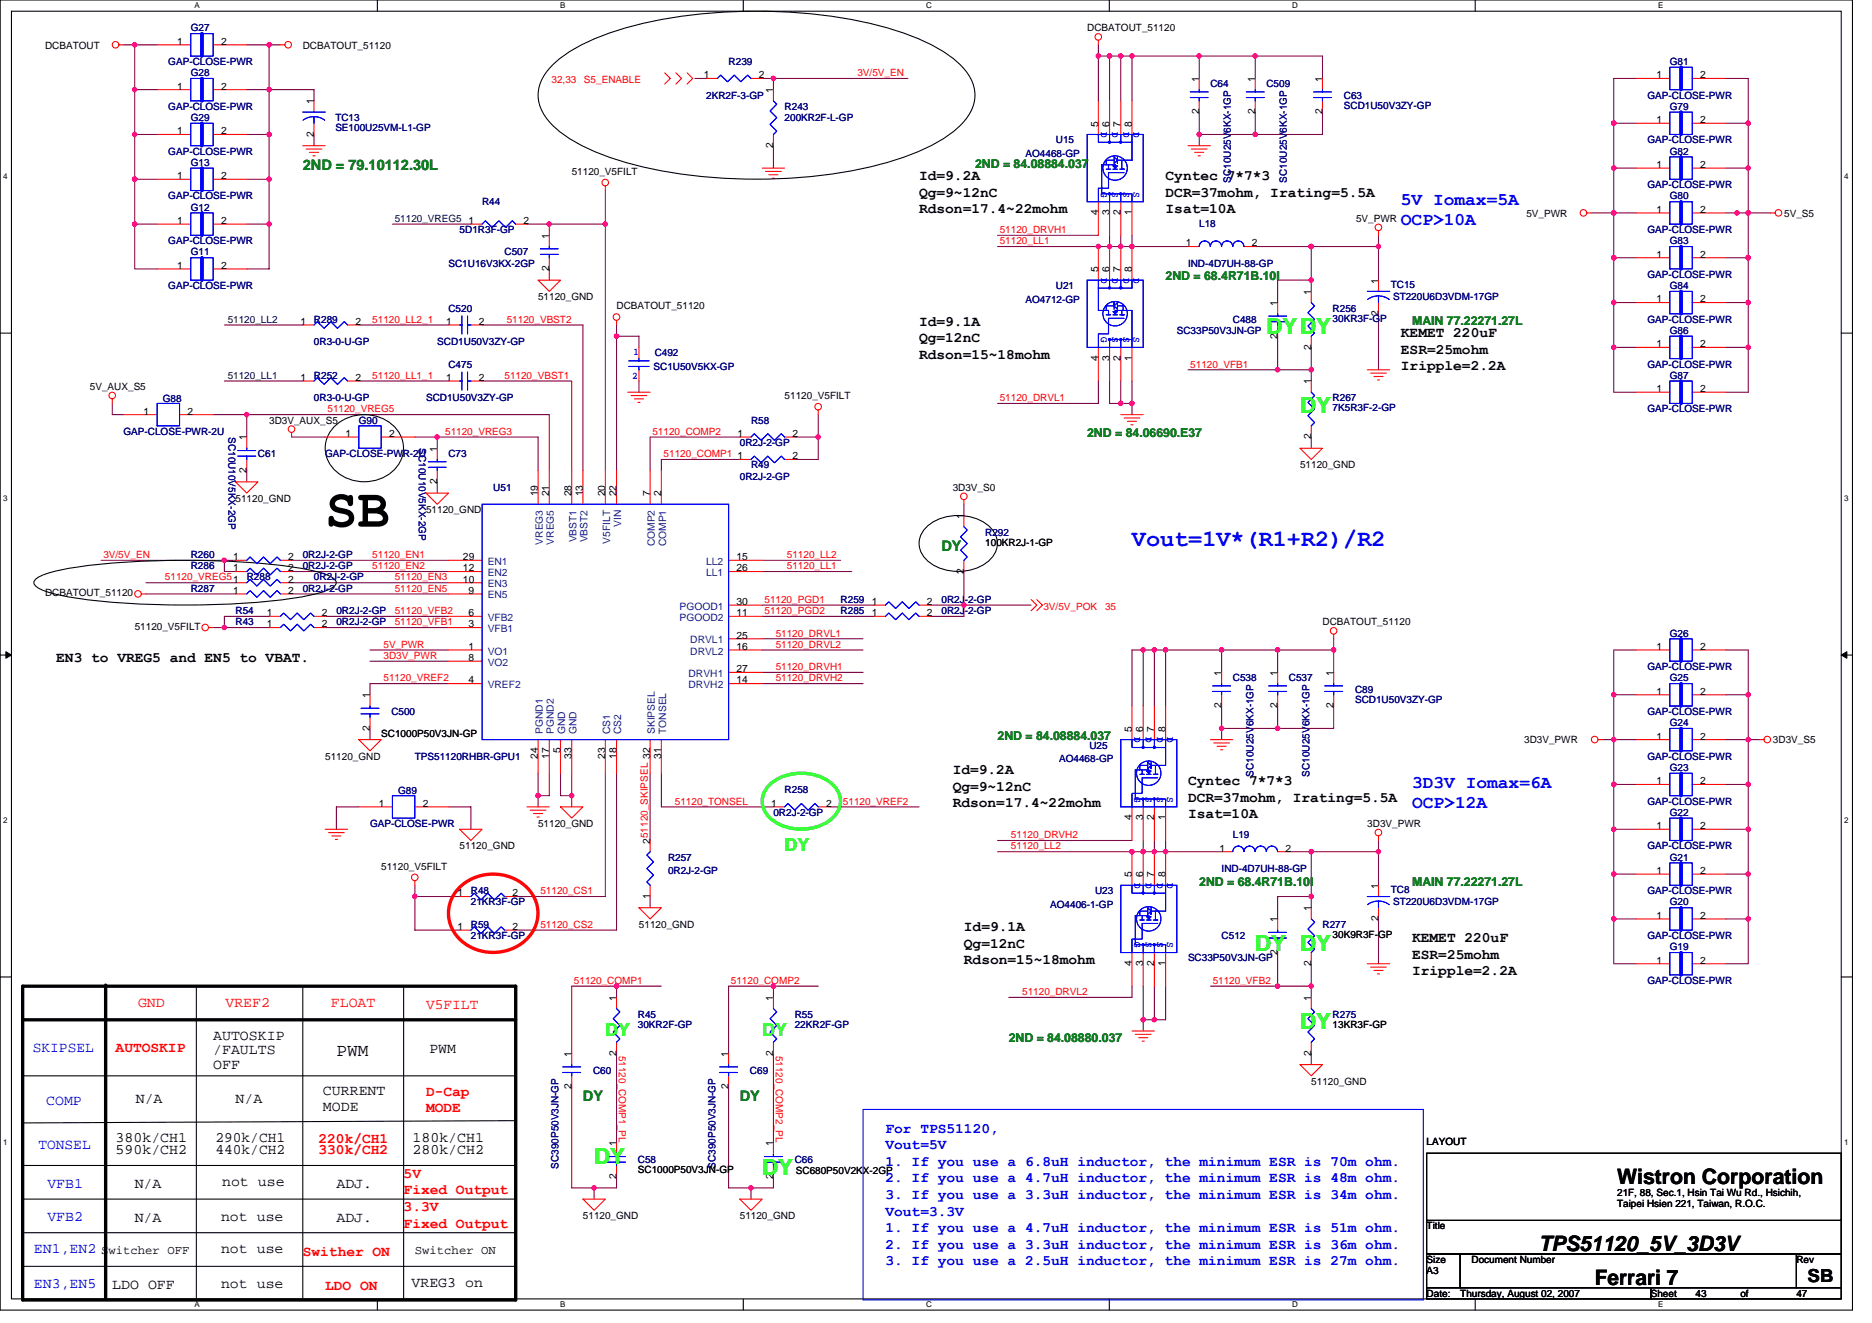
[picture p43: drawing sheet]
<svg xmlns="http://www.w3.org/2000/svg" width="297mm" height="210mm" viewBox="0 0 297 210" stroke-linecap="round" stroke-linejoin="round" font-family="sans-serif">
<defs><g id="words">
<text font-size="8.5" x="51.6" y="83.6">SB</text>
<text font-size="3.7" fill="#00f" x="179.6" y="86.7">Vout=1V*(R1+R2)/R2</text>
<g font-size="3.5" fill="#0f0">
<text x="201" y="53">DYDY</text>
<text x="206.3" y="65.5">DY</text>
<text x="199.2" y="150.8">DY DY</text>
<text x="206.3" y="163.3">DY</text>
<text x="94.3" y="184.6">DY</text>
<text x="120.9" y="186.4">DY</text>
</g>
<g font-size="3.4">
<text x="256.6" y="187.9">Wistron Corporation</text>
<text x="244.2" y="198.5">TPS51120_5V_3D3V</text>
<text x="253" y="203.9">Ferrari 7</text>
</g>
<g font-size="2.8" fill="#00f">
<text x="222.3" y="32.6">5V Iomax=5A</text>
<text x="222.3" y="35.8">OCP&gt;10A</text>
<text x="224.1" y="125">3D3V Iomax=6A</text>
<text x="224.1" y="128.2">OCP&gt;12A</text>
</g>
<g font-size="2.8" fill="#0f0">
<text x="124.5" y="134.9">DY</text>
<text x="96.1" y="164.4">DY</text>
<text x="120.9" y="164.4">DY</text>
</g>
<g font-size="2.8">
<text x="53.4" y="167.6">PWM</text>
<text x="286.8" y="203.4">SB</text>
</g>
<g font-size="2.3" fill="#008000">
<text x="48" y="27">2ND = 79.10112.30L</text>
<text x="149.4" y="87.5">DY</text>
<text x="92.5" y="174.6">DY</text>
<text x="117.4" y="174.6">DY</text>
</g>
<g font-size="2.3">
<text x="145.8" y="28.6">Id=9.2A</text>
<text x="185" y="28.6">Cyntec 7*7*3</text>
<text x="145.8" y="31.2">Qg=9~12nC</text>
<text x="145.8" y="33.8">Rdson=17.4~22mohm</text>
<text x="185" y="31.2">DCR=37mohm, Irating=5.5A</text>
<text x="185" y="33.8">Isat=10A</text>
<text x="145.8" y="51.7">Id=9.1A</text>
<text x="222.3" y="53.5">KEMET 220uF</text>
<text x="145.8" y="54.3">Qg=12nC</text>
<text x="145.8" y="57">Rdson=15~18mohm</text>
<text x="222.3" y="56.1">ESR=25mohm</text>
<text x="222.3" y="58.7">Iripple=2.2A</text>
<text x="8.9" y="105.1">EN3 to VREG5 and EN5 to VBAT.</text>
<text x="151.2" y="122.8">Id=9.2A</text>
<text x="151.2" y="125.5">Qg=9~12nC</text>
<text x="188.5" y="124.6">Cyntec 7*7*3</text>
<text x="151.2" y="128.1">Rdson=17.4~22mohm</text>
<text x="188.5" y="127.2">DCR=37mohm, Irating=5.5A</text>
<text x="188.5" y="129.9">Isat=10A</text>
<text x="152.9" y="147.7">Id=9.1A</text>
<text x="224.1" y="149.5">KEMET 220uF</text>
<text x="152.9" y="150.3">Qg=12nC</text>
<text x="152.9" y="153">Rdson=15~18mohm</text>
<text x="224.1" y="152.1">ESR=25mohm</text>
<text x="224.1" y="154.7">Iripple=2.2A</text>
<text x="33.8" y="167.2">/FAULTS</text>
<text x="33.8" y="165.1">AUTOSKIP</text>
<text x="68.1" y="167">PWM</text>
<text x="33.8" y="169.7">OFF</text>
<text x="51.2" y="173.8">CURRENT</text>
<text x="21.5" y="175">N/A</text>
<text x="37.4" y="175">N/A</text>
<text x="51.2" y="176.3">MODE</text>
<text x="18.3" y="181.3">380k/CH1</text>
<text x="18.3" y="183">590k/CH2</text>
<text x="34.2" y="183">440k/CH2</text>
<text x="34.2" y="181.3">290k/CH1</text>
<text x="65.5" y="183">280k/CH2</text>
<text x="65.5" y="181.3">180k/CH1</text>
<text x="21.4" y="188.5">N/A</text>
<text x="35.2" y="188.2">not use</text>
<text x="53.4" y="188.5">ADJ.</text>
<text x="21.4" y="193.9">N/A</text>
<text x="35.1" y="193.7">not use</text>
<text x="53.4" y="193.9">ADJ.</text>
<text x="35.1" y="198.8">not use</text>
<text x="17.8" y="204.5">LDO OFF</text>
<text x="35.1" y="204.4">not use</text>
<text x="65.3" y="204.2">VREG3 on</text>
</g>
<g font-size="2.3" fill="#f00">
<text x="21.9" y="159.7">GND</text>
<text x="35.8" y="159.7">VREF2</text>
<text x="52.5" y="159.7">FLOAT</text>
<text x="67.6" y="160.1">V5FILT</text>
<text x="18.3" y="166.9">AUTOSKIP</text>
<text x="67.6" y="173.9">D-Cap</text>
<text x="67.6" y="176.5">MODE</text>
<text x="50.5" y="183.1">330k/CH2</text>
<text x="50.5" y="181.3">220k/CH1</text>
<text x="64" y="186.8">5V</text>
<text x="64" y="189.5">Fixed Output</text>
<text x="64" y="192.2">3.3V</text>
<text x="64" y="194.8">Fixed Output</text>
<text x="48" y="199.3">Swither ON</text>
<text x="51.6" y="204.6">LDO ON</text>
</g>
<g font-size="2.3" fill="#00f">
<text x="5.2" y="166.8">SKIPSEL</text>
<text x="7.3" y="175.4">COMP</text>
<text x="140.5" y="179.7">For TPS51120,</text>
<text x="6.1" y="182.3">TONSEL</text>
<text x="140.5" y="182.4">Vout=5V</text>
<text x="140.5" y="185">1. If you use a 6.8uH inductor, the minimum ESR is 70m ohm.</text>
<text x="7.5" y="188.5">VFB1</text>
<text x="140.5" y="187.6">2. If you use a 4.7uH inductor, the minimum ESR is 48m ohm.</text>
<text x="140.5" y="190.2">3. If you use a 3.3uH inductor, the minimum ESR is 34m ohm.</text>
<text x="7.5" y="193.7">VFB2</text>
<text x="140.5" y="192.8">Vout=3.3V</text>
<text x="140.5" y="195.5">1. If you use a 4.7uH inductor, the minimum ESR is 51m ohm.</text>
<text x="5.4" y="198.8">EN1,EN2</text>
<text x="140.5" y="198.1">2. If you use a 3.3uH inductor, the minimum ESR is 36m ohm.</text>
<text x="140.5" y="200.7">3. If you use a 2.5uH inductor, the minimum ESR is 27m ohm.</text>
<text x="5.4" y="204.4">EN3,EN5</text>
</g>
<g font-size="1.9" fill="#008000">
<text x="154.7" y="26.7">2ND = 84.08884.037</text>
<text x="185" y="44.5">2ND = 68.4R71B.10I</text>
<text x="224.1" y="51.6">MAIN 77.22271.27L</text>
<text x="172.5" y="69.4">2ND = 84.06690.E37</text>
<text x="158.3" y="117.4">2ND = 84.08884.037</text>
<text x="190.3" y="140.5">2ND = 68.4R71B.10I</text>
<text x="224.1" y="140.5">MAIN 77.22271.27L</text>
<text x="160.1" y="165.4">2ND = 84.08880.037</text>
</g>
<g font-size="1.9">
<text x="16" y="198.9">Switcher OFF</text>
<text x="65.8" y="198.9">Switcher ON</text>
</g>
<g font-size="1.6" fill="#000080">
<text x="30.3" y="5">G27</text>
<text x="26.7" y="10.3">GAP-CLOSE-PWR</text>
<text x="115.6" y="10.3">R239</text>
<text x="265" y="10.3">G81</text>
<text x="26.7" y="17.4">GAP-CLOSE-PWR</text>
<text x="30.3" y="12.1">G28</text>
<text x="112.1" y="15.6">2KR2F-3-GP</text>
<text x="124.5" y="17.4">R243</text>
<text x="192.1" y="13.9">C64</text>
<text x="201" y="13.9">C509</text>
<text x="213.2" y="15.6">C63</text>
<text x="213.2" y="17.3">SCD1U50V3ZY-GP</text>
<text x="261.4" y="15.6">GAP-CLOSE-PWR</text>
<text x="265" y="17.4">G79</text>
<text x="30.3" y="19.2">G29</text>
<text x="53.2" y="19.2">TC13</text>
<text x="53.2" y="20.8">SE100U25VM-L1-GP</text>
<text x="124.5" y="19.2">200KR2F-L-GP</text>
<text x="167.5" y="22.8">U15</text>
<text x="261.4" y="22.8">GAP-CLOSE-PWR</text>
<text x="26.7" y="24.5">GAP-CLOSE-PWR</text>
<text x="30.3" y="26.3">G13</text>
<text x="162.7" y="24.9">AO4468-GP</text>
<text x="195.3" y="29" transform="rotate(-90 195.3 29)">SC10U25V6KX-1GP</text>
<text x="204.2" y="29" transform="rotate(-90 204.2 29)">SC10U25V6KX-1GP</text>
<text x="261.4" y="29.9">GAP-CLOSE-PWR</text>
<text x="265" y="24.5">G82</text>
<text x="26.7" y="31.6">GAP-CLOSE-PWR</text>
<text x="30.3" y="33.4">G12</text>
<text x="76.5" y="32.5">R44</text>
<text x="265" y="31.6">G80</text>
<text x="26.7" y="38.8">GAP-CLOSE-PWR</text>
<text x="30.3" y="40.5">G11</text>
<text x="72.9" y="37">5D1R3F-GP</text>
<text x="80" y="40.5">C507</text>
<text x="190.3" y="36.1">L18</text>
<text x="261.4" y="37">GAP-CLOSE-PWR</text>
<text x="265" y="38.8">G83</text>
<text x="26.7" y="45.9">GAP-CLOSE-PWR</text>
<text x="71.2" y="42.3">SC1U16V3KX-2GP</text>
<text x="167.5" y="45.9">U21</text>
<text x="188.5" y="42.3">IND-4D7UH-88-GP</text>
<text x="220.7" y="45.7">TC15</text>
<text x="221" y="47.6">ST220U6D3VDM-17GP</text>
<text x="261.4" y="44.1">GAP-CLOSE-PWR</text>
<text x="265" y="45.9">G84</text>
<text x="49.8" y="51.2">R289</text>
<text x="71.2" y="49.4">C520</text>
<text x="162.7" y="48">AO4712-GP</text>
<text x="186.7" y="53">SC33P50V3JN-GP</text>
<text x="195.6" y="51.2">C488</text>
<text x="211.5" y="49.4">R256</text>
<text x="211.5" y="51">30KR3F-GP</text>
<text x="261.4" y="51.2">GAP-CLOSE-PWR</text>
<text x="265" y="53">G86</text>
<text x="49.8" y="54.8">0R3-0-U-GP</text>
<text x="69.4" y="54.8">SCD1U50V3ZY-GP</text>
<text x="71.2" y="58.3">C475</text>
<text x="103.7" y="58.7">SC1U50V5KX-GP</text>
<text x="103.9" y="56.5">C492</text>
<text x="261.4" y="58.3">GAP-CLOSE-PWR</text>
<text x="25.8" y="63.8">G88</text>
<text x="49.8" y="60.1">R252</text>
<text x="49.8" y="63.6">0R3-0-U-GP</text>
<text x="67.6" y="63.6">SCD1U50V3ZY-GP</text>
<text x="211.5" y="63.6">R267</text>
<text x="211.5" y="65.3">7K5R3F-2-GP</text>
<text x="261.4" y="65.4">GAP-CLOSE-PWR</text>
<text x="265" y="60.1">G87</text>
<text x="19.6" y="69">GAP-CLOSE-PWR-2U</text>
<text x="36.3" y="69.3" transform="rotate(90 36.3 69.3)">SC10U10V5KX-2GP</text>
<text x="56.9" y="67.2">G90</text>
<text x="66.5" y="71.1" transform="rotate(90 66.5 71.1)">SC10U10V5KX-2GP</text>
<text x="117.4" y="70.8">0R2J-2-GP</text>
<text x="119.2" y="67.2">R58</text>
<text x="40.9" y="72.5">C61</text>
<text x="51.6" y="72.5">GAP-CLOSE-PWR-2U</text>
<text x="71.2" y="72.5">C73</text>
<text x="78.3" y="77.9">U51</text>
<text x="117.4" y="76.1">0R2J-2-GP</text>
<text x="119.2" y="74.3">R49</text>
<text x="30.3" y="88.5">R260</text>
<text x="48" y="88.5">0R2J-2-GP</text>
<text x="156.3" y="85">R292</text>
<text x="30.3" y="90.3">R286</text>
<text x="30.3" y="93.9">R287</text>
<text x="39.2" y="92.1">R288</text>
<text x="48" y="90.3">0R2J-2-GP</text>
<text x="48" y="93.9">0R2J-2-GP</text>
<text x="49.8" y="92.1">0R2J-2-GP</text>
<text x="133.4" y="95.7">R259</text>
<text x="149.4" y="95.7">0R2J-2-GP</text>
<text x="37.4" y="99.2">R43</text>
<text x="37.4" y="97.4">R54</text>
<text x="53.4" y="99.2">0R2J-2-GP</text>
<text x="53.4" y="97.4">0R2J-2-GP</text>
<text x="133.4" y="97.4">R285</text>
<text x="149.4" y="97.4">0R2J-2-GP</text>
<text x="265" y="101">G26</text>
<text x="261.4" y="106.3">GAP-CLOSE-PWR</text>
<text x="62.1" y="113.4">C500</text>
<text x="195.6" y="108.1">C538</text>
<text x="204.5" y="108.1">C537</text>
<text x="215" y="109.9">C89</text>
<text x="215" y="111.5">SCD1U50V3ZY-GP</text>
<text x="261.4" y="113.4">GAP-CLOSE-PWR</text>
<text x="265" y="108.1">G25</text>
<text x="172.9" y="118.8">U25</text>
<text x="265" y="115.2">G24</text>
<text x="65.8" y="120.5">TPS51120RHBR-GPU1</text>
<text x="124.5" y="125.9">R258</text>
<text x="168.1" y="120.9">AO4468-GP</text>
<text x="198.9" y="123.2" transform="rotate(-90 198.9 123.2)">SC10U25V6KX-1GP</text>
<text x="207.8" y="123.2" transform="rotate(-90 207.8 123.2)">SC10U25V6KX-1GP</text>
<text x="261.4" y="120.5">GAP-CLOSE-PWR</text>
<text x="265" y="122.3">G23</text>
<text x="58.7" y="131.2">GAP-CLOSE-PWR</text>
<text x="63.2" y="126">G89</text>
<text x="122.7" y="129.4">0R2J-2-GP</text>
<text x="261.4" y="127.7">GAP-CLOSE-PWR</text>
<text x="265" y="129.4">G22</text>
<text x="106" y="136.5">R257</text>
<text x="195.6" y="133">L19</text>
<text x="261.4" y="134.8">GAP-CLOSE-PWR</text>
<text x="265" y="136.5">G21</text>
<text x="74.7" y="141.9">R48</text>
<text x="74.7" y="143.7">21KR3F-GP</text>
<text x="106" y="138.7">0R2J-2-GP</text>
<text x="173.8" y="141.9">U23</text>
<text x="193.8" y="138.3">IND-4D7UH-88-GP</text>
<text x="220.7" y="141.7">TC8</text>
<text x="221" y="143.7">ST220U6D3VDM-17GP</text>
<text x="261.4" y="141.9">GAP-CLOSE-PWR</text>
<text x="265" y="143.7">G20</text>
<text x="74.7" y="147.2">R59</text>
<text x="74.7" y="149">21KR3F-GP</text>
<text x="166.6" y="144">AO4406-1-GP</text>
<text x="193.8" y="149">C512</text>
<text x="209.8" y="147.2">R277</text>
<text x="261.4" y="149">GAP-CLOSE-PWR</text>
<text x="188.5" y="152.5">SC33P50V3JN-GP</text>
<text x="265" y="150.8">G19</text>
<text x="101.2" y="161.4">R45</text>
<text x="126.1" y="161.4">R55</text>
<text x="211.5" y="161.4">R275</text>
<text x="261.4" y="156.1">GAP-CLOSE-PWR</text>
<text x="101.2" y="163">30KR2F-GP</text>
<text x="126.1" y="163">22KR2F-GP</text>
<text x="94.1" y="170.3">C60</text>
<text x="119" y="170.3">C69</text>
<text x="88.6" y="185.4" transform="rotate(-90 88.6 185.4)">SC390P50V3JN-GP</text>
<text x="101.2" y="184.6">C58</text>
<text x="113.5" y="185.4" transform="rotate(-90 113.5 185.4)">SC390P50V3JN-GP</text>
<text x="126.1" y="184.6">C66</text>
</g>
<g font-size="1.6">
<text x="172.5" y="5">DCBATOUT_51120</text>
<text x="7.2" y="7.8">DCBATOUT</text>
<text x="28.1" y="7.1">1</text>
<text x="35.1" y="7.1">2</text>
<text x="48" y="7.8">DCBATOUT_51120</text>
<text x="28.1" y="14.2">1</text>
<text x="35.1" y="14.2">2</text>
<text x="49.8" y="16.5" transform="rotate(-90 49.8 16.5)">1</text>
<text x="111.7" y="12.4">1</text>
<text x="120.4" y="12.4">2</text>
<text x="122.7" y="14.8" transform="rotate(-90 122.7 14.8)">1</text>
<text x="190.3" y="13" transform="rotate(-90 190.3 13)">1</text>
<text x="199.2" y="13" transform="rotate(-90 199.2 13)">1</text>
<text x="209.8" y="13" transform="rotate(-90 209.8 13)">1</text>
<text x="262.8" y="12.4">1</text>
<text x="269.8" y="12.4">2</text>
<text x="28.1" y="21.3">1</text>
<text x="35.1" y="21.3">2</text>
<text x="49.8" y="21.7" transform="rotate(-90 49.8 21.7)">2</text>
<text x="122.7" y="23.5" transform="rotate(-90 122.7 23.5)">2</text>
<text x="174.3" y="20.1" transform="rotate(-90 174.3 20.1)">5</text>
<text x="176" y="20.1" transform="rotate(-90 176 20.1)">6</text>
<text x="177.8" y="20.1" transform="rotate(-90 177.8 20.1)">7</text>
<text x="179.6" y="20.1" transform="rotate(-90 179.6 20.1)">8</text>
<text x="190.3" y="18.2" transform="rotate(-90 190.3 18.2)">2</text>
<text x="199.2" y="18.2" transform="rotate(-90 199.2 18.2)">2</text>
<text x="209.8" y="18.2" transform="rotate(-90 209.8 18.2)">2</text>
<text x="262.8" y="19.5">1</text>
<text x="269.8" y="19.5">2</text>
<text x="28.1" y="28.4">1</text>
<text x="35.1" y="28.4">2</text>
<text x="90.7" y="27.7">51120_V5FILT</text>
<text x="262.8" y="26.6">1</text>
<text x="269.8" y="26.6">2</text>
<text x="28.1" y="35.5">1</text>
<text x="35.1" y="35.5">2</text>
<text x="74.4" y="35.5">1</text>
<text x="83.1" y="35.5">2</text>
<text x="174.3" y="34.2" transform="rotate(-90 174.3 34.2)">4</text>
<text x="176" y="34.2" transform="rotate(-90 176 34.2)">3</text>
<text x="177.8" y="34.2" transform="rotate(-90 177.8 34.2)">2</text>
<text x="179.6" y="34.2" transform="rotate(-90 179.6 34.2)">1</text>
<text x="215.2" y="35.2">5V_PWR</text>
<text x="242.2" y="34.5">5V_PWR</text>
<text x="262.8" y="33.8">1</text>
<text x="269.8" y="33.8">2</text>
<text x="283.1" y="34.5">5V_S5</text>
<text x="87.1" y="37.9" transform="rotate(-90 87.1 37.9)">1</text>
<text x="188.1" y="39.1">1</text>
<text x="198.6" y="39.1">2</text>
<text x="262.8" y="40.9">1</text>
<text x="269.8" y="40.9">2</text>
<text x="28.1" y="42.7">1</text>
<text x="35.1" y="42.7">2</text>
<text x="85.4" y="47.6">51120_GND</text>
<text x="87.1" y="43.1" transform="rotate(-90 87.1 43.1)">2</text>
<text x="174.3" y="43.2" transform="rotate(-90 174.3 43.2)">5</text>
<text x="176" y="43.2" transform="rotate(-90 176 43.2)">6</text>
<text x="177.8" y="43.2" transform="rotate(-90 177.8 43.2)">7</text>
<text x="179.6" y="43.2" transform="rotate(-90 179.6 43.2)">8</text>
<text x="208" y="46.8" transform="rotate(-90 208 46.8)">1</text>
<text x="218.7" y="45" transform="rotate(-90 218.7 45)">1</text>
<text x="262.8" y="48">1</text>
<text x="269.8" y="48">2</text>
<text x="47.7" y="51.5">1</text>
<text x="56.4" y="51.5">2</text>
<text x="70.8" y="51.5">1</text>
<text x="76" y="51.5">2</text>
<text x="97.8" y="49.1">DCBATOUT_51120</text>
<text x="202.7" y="53.7" transform="rotate(-90 202.7 53.7)">2</text>
<text x="202.7" y="48.5" transform="rotate(-90 202.7 48.5)">1</text>
<text x="218.7" y="50.2" transform="rotate(-90 218.7 50.2)">2</text>
<text x="174.3" y="57.3" transform="rotate(-90 174.3 57.3)">4</text>
<text x="176" y="57.3" transform="rotate(-90 176 57.3)">3</text>
<text x="177.8" y="57.3" transform="rotate(-90 177.8 57.3)">2</text>
<text x="179.6" y="57.3" transform="rotate(-90 179.6 57.3)">1</text>
<text x="208" y="55.5" transform="rotate(-90 208 55.5)">2</text>
<text x="262.8" y="55.1">1</text>
<text x="269.8" y="55.1">2</text>
<text x="14.3" y="61.9">5V_AUX_S5</text>
<text x="22.8" y="65.8">1</text>
<text x="29.7" y="65.8">2</text>
<text x="47.7" y="60.4">1</text>
<text x="56.4" y="60.4">2</text>
<text x="70.8" y="60.4">1</text>
<text x="76" y="60.4">2</text>
<text x="124.5" y="63.3">51120_V5FILT</text>
<text x="208" y="61" transform="rotate(-90 208 61)">1</text>
<text x="262.8" y="62.2">1</text>
<text x="269.8" y="62.2">2</text>
<text x="39.1" y="69.9" transform="rotate(-90 39.1 69.9)">1</text>
<text x="42.7" y="67.2">3D3V_AUX_S5</text>
<text x="54.8" y="69.3">1</text>
<text x="61.7" y="69.3">2</text>
<text x="69.4" y="71.6" transform="rotate(-90 69.4 71.6)">1</text>
<text x="117" y="69.3">1</text>
<text x="125.7" y="69.3">2</text>
<text x="208" y="69.7" transform="rotate(-90 208 69.7)">2</text>
<text x="39.1" y="75.1" transform="rotate(-90 39.1 75.1)">2</text>
<text x="69.4" y="76.8" transform="rotate(-90 69.4 76.8)">2</text>
<text x="117" y="72.9">1</text>
<text x="125.7" y="72.9">2</text>
<text x="151.2" y="77.9">3D3V_S0</text>
<text x="206.3" y="74.3">51120_GND</text>
<text x="37.4" y="79.7">51120_GND</text>
<text x="67.6" y="81.4">51120_GND</text>
<text x="85.4" y="78.8" transform="rotate(-90 85.4 78.8)">19</text>
<text x="87.1" y="78.8" transform="rotate(-90 87.1 78.8)">21</text>
<text x="90.7" y="78.8" transform="rotate(-90 90.7 78.8)">28</text>
<text x="92.5" y="78.8" transform="rotate(-90 92.5 78.8)">13</text>
<text x="96" y="78.8" transform="rotate(-90 96 78.8)">20</text>
<text x="97.8" y="78.8" transform="rotate(-90 97.8 78.8)">22</text>
<text x="103.1" y="78.8" transform="rotate(-90 103.1 78.8)">7</text>
<text x="104.9" y="78.8" transform="rotate(-90 104.9 78.8)">2</text>
<text x="152.9" y="82.3" transform="rotate(-90 152.9 82.3)">1</text>
<text x="37" y="88.9">1</text>
<text x="45.7" y="88.9">2</text>
<text x="73.5" y="88.9">29</text>
<text x="116.9" y="88.9">15</text>
<text x="156.3" y="86.6">100KR2J-1-GP</text>
<text x="7.2" y="94.6">DCBATOUT_51120</text>
<text x="37" y="90.7">1</text>
<text x="37" y="94.2">1</text>
<text x="45.7" y="90.7">2</text>
<text x="45.7" y="92.4">2</text>
<text x="45.7" y="94.2">2</text>
<text x="73.5" y="92.4">10</text>
<text x="73.5" y="90.7">12</text>
<text x="74.4" y="94.2">9</text>
<text x="116.9" y="96">30</text>
<text x="116.9" y="90.7">26</text>
<text x="138.4" y="96">1</text>
<text x="147.1" y="96">2</text>
<text x="152.9" y="91.1" transform="rotate(-90 152.9 91.1)">2</text>
<text x="21.4" y="99.9">51120_V5FILT</text>
<text x="42.4" y="99.5">1</text>
<text x="42.4" y="97.8">1</text>
<text x="51.1" y="99.5">2</text>
<text x="51.1" y="97.8">2</text>
<text x="74.4" y="99.5">3</text>
<text x="74.4" y="97.8">6</text>
<text x="116.9" y="97.8">11</text>
<text x="116.9" y="101.3">25</text>
<text x="138.4" y="97.8">1</text>
<text x="147.1" y="97.8">2</text>
<text x="209.8" y="99.2">DCBATOUT_51120</text>
<text x="74.4" y="103.1">1</text>
<text x="74.4" y="104.9">8</text>
<text x="116.9" y="106.7">27</text>
<text x="116.9" y="103.1">16</text>
<text x="193.8" y="107.2" transform="rotate(-90 193.8 107.2)">1</text>
<text x="202.7" y="107.2" transform="rotate(-90 202.7 107.2)">1</text>
<text x="211.6" y="107.2" transform="rotate(-90 211.6 107.2)">1</text>
<text x="262.8" y="103.1">1</text>
<text x="269.8" y="103.1">2</text>
<text x="58.7" y="110.8" transform="rotate(-90 58.7 110.8)">1</text>
<text x="74.4" y="108.4">4</text>
<text x="116.9" y="108.4">14</text>
<text x="193.8" y="112.4" transform="rotate(-90 193.8 112.4)">2</text>
<text x="202.7" y="112.4" transform="rotate(-90 202.7 112.4)">2</text>
<text x="211.6" y="112.4" transform="rotate(-90 211.6 112.4)">2</text>
<text x="262.8" y="110.2">1</text>
<text x="269.8" y="110.2">2</text>
<text x="58.7" y="116" transform="rotate(-90 58.7 116)">2</text>
<text x="60.5" y="117">SC1000P50V3JN-GP</text>
<text x="88.9" y="119.5" transform="rotate(-90 88.9 119.5)">5</text>
<text x="179.6" y="116.1" transform="rotate(-90 179.6 116.1)">5</text>
<text x="181.4" y="116.1" transform="rotate(-90 181.4 116.1)">6</text>
<text x="183.2" y="116.1" transform="rotate(-90 183.2 116.1)">7</text>
<text x="184.9" y="116.1" transform="rotate(-90 184.9 116.1)">8</text>
<text x="241.8" y="117.9">3D3V_PWR</text>
<text x="262.8" y="117.3">1</text>
<text x="269.8" y="117.3">2</text>
<text x="281.3" y="117.9">3D3V_S5</text>
<text x="51.6" y="120.5">51120_GND</text>
<text x="85.4" y="120.4" transform="rotate(-90 85.4 120.4)">24</text>
<text x="87.1" y="120.4" transform="rotate(-90 87.1 120.4)">17</text>
<text x="90.7" y="120.4" transform="rotate(-90 90.7 120.4)">33</text>
<text x="96" y="120.4" transform="rotate(-90 96 120.4)">23</text>
<text x="97.8" y="120.4" transform="rotate(-90 97.8 120.4)">18</text>
<text x="104.9" y="120.4" transform="rotate(-90 104.9 120.4)">31</text>
<text x="262.8" y="124.4">1</text>
<text x="269.8" y="124.4">2</text>
<text x="60.1" y="128">1</text>
<text x="67.1" y="128">2</text>
<text x="85.4" y="131.2">51120_GND</text>
<text x="122.4" y="128">1</text>
<text x="131.1" y="128">2</text>
<text x="179.6" y="130.2" transform="rotate(-90 179.6 130.2)">4</text>
<text x="181.4" y="130.2" transform="rotate(-90 181.4 130.2)">3</text>
<text x="183.2" y="130.2" transform="rotate(-90 183.2 130.2)">2</text>
<text x="184.9" y="130.2" transform="rotate(-90 184.9 130.2)">1</text>
<text x="217" y="131.2">3D3V_PWR</text>
<text x="262.8" y="131.6">1</text>
<text x="269.8" y="131.6">2</text>
<text x="60.5" y="138">51120_V5FILT</text>
<text x="72.9" y="134.8">51120_GND</text>
<text x="103.1" y="133.9" transform="rotate(-90 103.1 133.9)">251120_SKIPSEL 32</text>
<text x="193.5" y="135.1">1</text>
<text x="204" y="135.1">2</text>
<text x="72.6" y="142.2">1</text>
<text x="81.3" y="142.2">2</text>
<text x="103.1" y="142.6" transform="rotate(-90 103.1 142.6)">1</text>
<text x="179.6" y="139.2" transform="rotate(-90 179.6 139.2)">5</text>
<text x="181.4" y="139.2" transform="rotate(-90 181.4 139.2)">6</text>
<text x="183.2" y="139.2" transform="rotate(-90 183.2 139.2)">7</text>
<text x="184.9" y="139.2" transform="rotate(-90 184.9 139.2)">8</text>
<text x="218.7" y="141" transform="rotate(-90 218.7 141)">1</text>
<text x="262.8" y="138.7">1</text>
<text x="269.8" y="138.7">2</text>
<text x="72.6" y="147.6">1</text>
<text x="81.3" y="147.6">2</text>
<text x="101.4" y="147.2">51120_GND</text>
<text x="202.7" y="146.3" transform="rotate(-90 202.7 146.3)">1</text>
<text x="208" y="144.5" transform="rotate(-90 208 144.5)">1</text>
<text x="211.5" y="148.8">30K9R3F-GP</text>
<text x="218.7" y="146.2" transform="rotate(-90 218.7 146.2)">2</text>
<text x="262.8" y="145.8">1</text>
<text x="269.8" y="145.8">2</text>
<text x="179.6" y="153.3" transform="rotate(-90 179.6 153.3)">4</text>
<text x="181.4" y="153.3" transform="rotate(-90 181.4 153.3)">3</text>
<text x="183.2" y="153.3" transform="rotate(-90 183.2 153.3)">2</text>
<text x="184.9" y="153.3" transform="rotate(-90 184.9 153.3)">1</text>
<text x="202.7" y="151.5" transform="rotate(-90 202.7 151.5)">2</text>
<text x="208" y="153.3" transform="rotate(-90 208 153.3)">2</text>
<text x="262.8" y="152.9">1</text>
<text x="269.8" y="152.9">2</text>
<text x="97.8" y="158.8" transform="rotate(-90 97.8 158.8)">1</text>
<text x="122.7" y="158.8" transform="rotate(-90 122.7 158.8)">1</text>
<text x="208" y="158.8" transform="rotate(-90 208 158.8)">1</text>
<text x="90.7" y="167.7" transform="rotate(-90 90.7 167.7)">1</text>
<text x="97.8" y="167.5" transform="rotate(-90 97.8 167.5)">2</text>
<text x="115.6" y="167.7" transform="rotate(-90 115.6 167.7)">1</text>
<text x="122.7" y="167.5" transform="rotate(-90 122.7 167.5)">2</text>
<text x="208" y="167.5" transform="rotate(-90 208 167.5)">2</text>
<text x="211.5" y="163">13KR3F-GP</text>
<text x="90.7" y="172.8" transform="rotate(-90 90.7 172.8)">2</text>
<text x="115.6" y="172.8" transform="rotate(-90 115.6 172.8)">2</text>
<text x="208.1" y="172.1">51120_GND</text>
<text x="97.8" y="181.9" transform="rotate(-90 97.8 181.9)">1</text>
<text x="122.7" y="181.9" transform="rotate(-90 122.7 181.9)">1</text>
<text x="226.4" y="181.7">LAYOUT</text>
<text x="97.8" y="187.1" transform="rotate(-90 97.8 187.1)">2</text>
<text x="101.2" y="186.2">SC1000P50V3JN-GP</text>
<text x="122.7" y="187.1" transform="rotate(-90 122.7 187.1)">2</text>
<text x="126.3" y="186.3">SC680P50V2KX-2GP</text>
<text x="256.6" y="189.7">21F, 88, Sec.1, Hsin Tai Wu Rd., Hsichih,</text>
<text x="256.6" y="191.5">Taipei Hsien 221, Taiwan, R.O.C.</text>
<text x="92.5" y="193.4">51120_GND</text>
<text x="117.4" y="193.4">51120_GND</text>
<text x="226.4" y="195.1">Title</text>
<text x="226.4" y="202.2">A3</text>
<text x="226.4" y="200.4">Size</text>
<text x="233.5" y="200.4">Document Number</text>
<text x="285" y="200.4">Rev</text>
<text x="226.4" y="205.7">Date:</text>
<text x="231.7" y="205.7">Thursday, August 02, 2007</text>
<text x="261.9" y="205.7">Sheet</text>
<text x="269" y="205.7">43</text>
<text x="276.2" y="205.7">of</text>
<text x="285" y="205.7">47</text>
</g>
<g font-size="1.6" fill="#f00">
<text x="87.5" y="13.1">32,33</text>
<text x="92.7" y="13.1">S5_ENABLE</text>
<text x="136.1" y="12.1">3V/5V_EN</text>
<text x="158.6" y="37">51120_DRVH1</text>
<text x="158.6" y="38.8">51120_LL1</text>
<text x="59.1" y="51.2">51120_LL2_1</text>
<text x="80.4" y="51.2">51120_VBST2</text>
<text x="188.9" y="58.3">51120_VFB1</text>
<text x="52" y="65.4">51120_VREG5</text>
<text x="59.1" y="60.1">51120_LL1_1</text>
<text x="80" y="60.1">51120_VBST1</text>
<text x="158.6" y="63.6">51120_DRVL1</text>
<text x="70.6" y="69">51120_VREG3</text>
<text x="103.5" y="69">51120_COMP2</text>
<text x="105.3" y="72.5">51120_COMP1</text>
<text x="16.4" y="88.5">3V/5V_EN</text>
<text x="59.1" y="88.5">51120_EN1</text>
<text x="124.9" y="88.5">51120_LL2</text>
<text x="26.2" y="92.1">51120_VREG51</text>
<text x="59.1" y="90.3">51120_EN2</text>
<text x="62.6" y="92.1">51120_EN3</text>
<text x="62.6" y="93.9">51120_EN5</text>
<text x="121.3" y="95.7">51120_PGD1</text>
<text x="124.9" y="90.3">51120_LL1</text>
<text x="62.6" y="97.4">51120_VFB2</text>
<text x="62.6" y="99.2">51120_VFB1</text>
<text x="121.3" y="97.4">51120_PGD2</text>
<text x="123.1" y="101">51120_DRVL1</text>
<text x="165.6" y="96.7">3V/5V_POK</text>
<text x="175.3" y="96.7">35</text>
<text x="60.9" y="102.8">5V_PWR</text>
<text x="60.9" y="104.5">3D3V_PWR</text>
<text x="123.1" y="102.8">51120_DRVL2</text>
<text x="123.1" y="106.3">51120_DRVH1</text>
<text x="60.9" y="108.1">51120_VREF2</text>
<text x="123.1" y="108.1">51120_DRVH2</text>
<text x="107.1" y="127.7">51120_TONSEL</text>
<text x="133.7" y="127.7">51120_VREF2</text>
<text x="160.4" y="133">51120_DRVH2</text>
<text x="160.4" y="134.8">51120_LL2</text>
<text x="85.7" y="141.9">51120_CS1</text>
<text x="85.7" y="147.2">51120_CS2</text>
<text x="91.1" y="156.1">51120_COMP1</text>
<text x="116" y="156.1">51120_COMP2</text>
<text x="162.2" y="157.9">51120_DRVL2</text>
<text x="192.4" y="156.1">51120_VFB2</text>
<text x="98.2" y="167.5" transform="rotate(90 98.2 167.5)">51120_COMP1_PL</text>
<text x="123.1" y="167.5" transform="rotate(90 123.1 167.5)">51120_COMP2_PL</text>
</g>
<g font-size="1.6" fill="#00f">
<text x="174.7" y="21" transform="rotate(90 174.7 21)">D</text>
<text x="176.5" y="21" transform="rotate(90 176.5 21)">D</text>
<text x="178.3" y="21" transform="rotate(90 178.3 21)">D</text>
<text x="179.9" y="21" transform="rotate(90 179.9 21)">D</text>
<text x="174.7" y="30.4" transform="rotate(90 174.7 30.4)">G</text>
<text x="176.5" y="30.4" transform="rotate(90 176.5 30.4)">S</text>
<text x="178.3" y="30.4" transform="rotate(90 178.3 30.4)">S</text>
<text x="179.9" y="30.4" transform="rotate(90 179.9 30.4)">S</text>
<text x="174.7" y="44.1" transform="rotate(90 174.7 44.1)">D</text>
<text x="176.5" y="44.1" transform="rotate(90 176.5 44.1)">D</text>
<text x="178.3" y="44.1" transform="rotate(90 178.3 44.1)">D</text>
<text x="179.9" y="44.1" transform="rotate(90 179.9 44.1)">D</text>
<text x="174.7" y="53.5" transform="rotate(90 174.7 53.5)">G</text>
<text x="176.5" y="53.5" transform="rotate(90 176.5 53.5)">S</text>
<text x="178.3" y="53.5" transform="rotate(90 178.3 53.5)">S</text>
<text x="179.9" y="53.5" transform="rotate(90 179.9 53.5)">S</text>
<text x="100.5" y="56.4">1</text>
<text x="100.3" y="60.1">2</text>
<text x="180" y="117" transform="rotate(90 180 117)">D</text>
<text x="181.8" y="117" transform="rotate(90 181.8 117)">D</text>
<text x="183.6" y="117" transform="rotate(90 183.6 117)">D</text>
<text x="185.2" y="117" transform="rotate(90 185.2 117)">D</text>
<text x="180" y="126.4" transform="rotate(90 180 126.4)">G</text>
<text x="181.8" y="126.4" transform="rotate(90 181.8 126.4)">S</text>
<text x="183.6" y="126.4" transform="rotate(90 183.6 126.4)">S</text>
<text x="185.2" y="126.4" transform="rotate(90 185.2 126.4)">S</text>
<text x="180" y="140.1" transform="rotate(90 180 140.1)">D</text>
<text x="181.8" y="140.1" transform="rotate(90 181.8 140.1)">D</text>
<text x="183.6" y="140.1" transform="rotate(90 183.6 140.1)">D</text>
<text x="185.2" y="140.1" transform="rotate(90 185.2 140.1)">D</text>
<text x="180" y="149.5" transform="rotate(90 180 149.5)">G</text>
<text x="181.8" y="149.5" transform="rotate(90 181.8 149.5)">S</text>
<text x="183.6" y="149.5" transform="rotate(90 183.6 149.5)">S</text>
<text x="185.2" y="149.5" transform="rotate(90 185.2 149.5)">S</text>
</g>
<g font-size="1.6" fill="#000040">
<text x="62.6" y="35.2">51120_VREG5</text>
<text x="36.1" y="51.2">51120_LL2</text>
<text x="36.1" y="60.1">51120_LL1</text>
</g>
<g font-size="1.6" fill="#004080">
<text x="98.6" y="83.6" transform="rotate(-90 98.6 83.6)">VIN</text>
<text x="77.4" y="89.6">EN1</text>
<text x="86.1" y="86.4" transform="rotate(-90 86.1 86.4)">VREG3</text>
<text x="87.9" y="86.4" transform="rotate(-90 87.9 86.4)">VREG5</text>
<text x="91.5" y="86" transform="rotate(-90 91.5 86)">VBST1</text>
<text x="93.2" y="86" transform="rotate(-90 93.2 86)">VBST2</text>
<text x="96.8" y="86.2" transform="rotate(-90 96.8 86.2)">V5FILT</text>
<text x="103.9" y="86.7" transform="rotate(-90 103.9 86.7)">COMP2</text>
<text x="105.7" y="86.7" transform="rotate(-90 105.7 86.7)">COMP1</text>
<text x="112.1" y="89.6">LL2</text>
<text x="77.4" y="95">EN5</text>
<text x="77.4" y="93.2">EN3</text>
<text x="77.4" y="91.4">EN2</text>
<text x="112.1" y="91.4">LL1</text>
<text x="77.4" y="100.3">VFB1</text>
<text x="77.4" y="98.5">VFB2</text>
<text x="107.8" y="98.5">PGOOD2</text>
<text x="107.8" y="96.7">PGOOD1</text>
<text x="77.4" y="103.8">VO1</text>
<text x="77.4" y="105.6">VO2</text>
<text x="109.3" y="107.4">DRVH1</text>
<text x="109.5" y="103.8">DRVL2</text>
<text x="109.5" y="102.1">DRVL1</text>
<text x="77.4" y="109.2">VREF2</text>
<text x="109.3" y="109.2">DRVH2</text>
<text x="86.1" y="116.5" transform="rotate(-90 86.1 116.5)">PGND1</text>
<text x="87.9" y="116.5" transform="rotate(-90 87.9 116.5)">PGND2</text>
<text x="89.7" y="116.5" transform="rotate(-90 89.7 116.5)">GND</text>
<text x="91.5" y="116.5" transform="rotate(-90 91.5 116.5)">GND</text>
<text x="96.8" y="116.5" transform="rotate(-90 96.8 116.5)">CS1</text>
<text x="98.6" y="116.5" transform="rotate(-90 98.6 116.5)">CS2</text>
<text x="103.9" y="116.5" transform="rotate(-90 103.9 116.5)">SKIPSEL</text>
<text x="105.7" y="116.5" transform="rotate(-90 105.7 116.5)">TONSEL</text>
</g>
<g font-size="1.3">
<text x="30.8" y="1.3">A</text>
<text x="88.9" y="1.3">B</text>
<text x="147" y="1.3">C</text>
<text x="205" y="1.3">D</text>
<text x="263.1" y="1.3">E</text>
<text x=".5" y="28.4">4</text>
<text x="292.6" y="28.4">4</text>
<text x=".5" y="79.5">3</text>
<text x="292.6" y="79.5">3</text>
<text x=".5" y="130.6">2</text>
<text x="292.6" y="130.6">2</text>
<text x=".5" y="181.7">1</text>
<text x="292.6" y="181.7">1</text>
<text x="30.8" y="207.4">A</text>
<text x="88.9" y="207.4">B</text>
<text x="147" y="207.4">C</text>
<text x="205" y="207.4">D</text>
<text x="263.1" y="207.4">E</text>
</g>
</g></defs>
<path d="M0 0h293.9v207.9h-293.9zM1.8 1.8h290.4v204.3h-290.4z" fill="none" stroke="#000" stroke-width=".17"/>
<g fill="#fff">
<path d="M30.8 .2h.9v1.4h-.9z"/>
<path d="M30.8 206.3h.9v1.4h-.9z"/>
</g>
<path d="M59.9 0v1.8M59.9 206.1v1.8" fill="none" stroke="#000" stroke-width=".17"/>
<g fill="#fff">
<path d="M88.9 .2h.8v1.4h-.8z"/>
<path d="M88.9 206.3h.8v1.4h-.8z"/>
</g>
<path d="M117.9 0v1.8M117.9 206.1v1.8" fill="none" stroke="#000" stroke-width=".17"/>
<g fill="#fff">
<path d="M147 .2h.9v1.4h-.9z"/>
<path d="M147 206.3h.9v1.4h-.9z"/>
</g>
<path d="M176 0v1.8M176 206.1v1.8" fill="none" stroke="#000" stroke-width=".17"/>
<g fill="#fff">
<path d="M205 .2h.9v1.4h-.9z"/>
<path d="M205 206.3h.9v1.4h-.9z"/>
</g>
<path d="M234.1 0v1.8M234.1 206.1v1.8" fill="none" stroke="#000" stroke-width=".17"/>
<g fill="#fff">
<path d="M263.1 .2h.8v1.4h-.8z"/>
<path d="M263.1 206.3h.8v1.4h-.8z"/>
<path d="M.5 27.3h.7v1.4h-.7z"/>
<path d="M292.6 27.3h.7v1.4h-.7z"/>
<path d="M.5 78.4h.7v1.4h-.7z"/>
<path d="M292.6 78.4h.7v1.4h-.7z"/>
</g>
<path d="M0 52.9h1.8M292.2 52.9h1.7" fill="none" stroke="#000" stroke-width=".17"/>
<g fill="#fff">
<path d="M.5 129.5h.7v1.4h-.7z"/>
<path d="M292.6 129.5h.7v1.4h-.7z"/>
</g>
<path d="M0 103.9h1.8M292.2 103.9h1.7" fill="none" stroke="#000" stroke-width=".17"/>
<path d="M.9 103.4l.9 .5-.9 .5zM292.2 103.9l.8-.5v1z" fill="#000" stroke="#000" stroke-width=".16"/>
<g fill="#fff">
<path d="M.5 180.5h.7v1.4h-.7z"/>
<path d="M292.6 180.5h.7v1.4h-.7z"/>
</g>
<g fill="none" stroke="#000" stroke-width=".17">
<path d="M88.1 9.9a26.4 26.4 0 0 1 9.4-4.9 80.4 80.4 0 0 1 33.5-2.5 52.1 52.1 0 0 1 17 4.7 13 13 0 0 1 6.2 5.7 5.8 5.8 0 0 1-1.3 6.4 21.2 21.2 0 0 1-8.4 5.2 72.3 72.3 0 0 1-27.3 3.9 64.6 64.6 0 0 1-23.5-4.6 16.7 16.7 0 0 1-7.3-5.5 5.8 5.8 0 0 1 .7-7.4zM52.8 68a6.8 6.8 0 0 1 10.5 .7 5 5 0 0 1-2.6 7.1 6.6 6.6 0 0 1-8.8-3 4.7 4.7 0 0 1 .9-4.8zM5.5 92.1a5.4 5.4 0 0 1 2.8-1.3 87.2 87.2 0 0 1 18.6-1.9 113.6 113.6 0 0 1 22.4 1.6 8.4 8.4 0 0 1 3.9 1.6l.2 .3a2.32 2.32 0 0 1-1.9 1.4 55.4 55.4 0 0 1-12.8 1.9 134.7 134.7 0 0 1-27.9-1 15.4 15.4 0 0 1-4.9-1.5l-.4-.4-.1-.4zM147 83.6a7.9 7.9 0 0 1 10.1 0 3.5 3.5 0 0 1-.7 5.8 7.9 7.9 0 0 1-9.4-.6 3.5 3.5 0 0 1 0-5.2zM0 155h1.8M31.2 156.5v49.7M48 156.5v49.7M64 156.5v49.7M292.2 155h1.7M3.6 170.7h78.2M81.8 177.8l-78.2 .4M3.6 184.9h78.2"/>
<path d="M3.6 195.6h78.2M3.6 190.2h78.2M226.4 199h5.3v5.3h-5.3zM226.4 183h65.8v10.6h-65.8zM226.4 193.6h65.8v5.4h-65.8zM231.7 199h53.3v5.3h-53.3zM285 199h7.2v5.3h-7.2zM3.6 200.9h78.2M226.4 204.3h35.5v1.8h-35.5zM261.9 204.3h30.3v1.8h-30.3z"/>
</g>
<g fill="none" stroke="#800040" stroke-width=".17">
<path d="M19.6 7.1h5.3M21.4 14.2h3.5M21.4 7.1v28.5M39.2 14.2h10.6v1.8M39.2 7.1h5.3M42.7 7.1v35.6h-3.5M110.3 12.4h1.8M120.9 12.4h23.2M122.7 12.4v1.8M174.3 7.1v8.9M174.3 8.9h35.5v3.5M176.1 8.9v7.1"/>
<path d="M177.8 8.9v7.1M179.6 8.9v7.1M190.3 8.9v3.5M190.3 17.8v5.3M199.2 8.9v3.5M199.2 17.8v3.5M209.8 17.8v3.5h-19.5M256.1 19.6h3.5M259.6 12.4h-3.5v35.6M273.9 12.4h3.5v28.5h-3.5M273.9 19.6h3.5M21.4 35.6v7.1h3.5"/>
<path d="M21.4 35.6h3.5M21.4 21.3h3.5M21.4 28.4h3.5M39.2 35.6h3.5M39.2 21.3h3.5M39.2 28.4h3.5M49.8 21.3v1.8M62.3 35.6h12.4M83.6 35.6h12.5M87.2 35.6v1.7M96.1 30.2v44.5M122.7 23.1v3.6"/>
<path d="M158.3 37.3h16M158.3 39.1h30.2M176.1 37.3v1.8M177.8 37.3v1.8M179.6 37.3v1.8M199.2 39.1h19.5M208.1 39.1v7.1M218.7 37.3v7.1M252.5 33.8h7.1M256.1 26.7h3.5M273.9 33.8h7.1M273.9 26.7h3.5"/>
<path d="M35.6 51.6h12.4M56.9 51.6h14.3M76.5 51.6h16v23.1M87.2 42.7v1.7M97.8 53.3h3.6v1.8M97.8 51.6v23.1M188.5 58.7h19.6M202.7 53.3v5.4M208.1 55.1v5.4M208.1 44.4h-5.4v3.6M218.7 49.8v8.9M256.1 48v7.1h3.5"/>
<path d="M256.1 40.9h3.5M256.1 55.1v7.1h3.5M256.1 48h3.5M277.4 40.9v7.1h-3.5M277.4 48v7.1h-3.5M277.4 55.1v7.1h-3.5M17.8 64v1.8h1.8M33.8 65.8h53.4v8.9M35.6 60.5h12.4M39.2 65.8v3.5M39.2 74.7v1.8M46.3 69.3h5.3"/>
<path d="M56.9 60.5h14.3M65.8 69.3h3.6v1.8M69.4 76.5v1.7M69.4 69.3h16v5.4M76.5 60.5h14.2v14.2M101.4 60.5v1.7M117.4 69.3h-14.2v5.4M117.4 72.9h-12.5v1.8M126.3 69.3h3.5M129.8 65.8v7.1h-3.5M174.3 60.5v3.5h-16M176.1 60.5v3.5h1.7"/>
<path d="M177.8 60.5v3.5M177.8 64h1.8M179.6 60.5v5.3M208.1 69.3v1.8M16 88.9h21.4M23.2 92.5h14.2M23.2 94.2h14.2M33.8 99.6h8.9M35.6 88.9v1.8h1.8M42.7 97.8h-7.1v1.8M46.3 88.9h24.9M46.3 90.7h24.9"/>
<path d="M46.3 92.5h24.9M46.3 94.2h24.9M51.6 97.8h19.6M51.6 99.6h19.6M120.9 88.9h12.5M120.9 90.7h14.3M120.9 96h17.8M120.9 97.8h17.8M147.6 96h16M152.9 90.7v7.1h-5.3M152.9 80v1.8M58.7 103.1h12.5"/>
<path d="M58.7 104.9h12.5M58.7 115.6v1.7M71.2 108.5h-12.5v1.7M120.9 103.1h16M120.9 108.5h16M120.9 101.3h16M120.9 106.7h16M181.4 103.1v8.9M183.2 103.1v8.9M185 103.1v8.9M193.8 103.1v3.6M193.8 112v5.3"/>
<path d="M202.7 112v3.6h-8.9M202.7 103.1v3.6M211.6 103.1h-32v8.9M211.6 101.3v5.4M211.6 112v3.6h-8.9M254.3 117.3h5.3M256.1 110.2h3.5M259.6 103.1h-3.5v35.6M273.9 103.1h3.5v35.6M273.9 117.3h5.3M273.9 110.2h3.5M56.9 128h-3.5v3.6"/>
<path d="M71.2 128h3.5v3.6M85.4 122.7v5.3M87.2 122.7v3.5h-1.8M88.9 122.7v3.5h1.8M90.7 122.7v5.3M96.1 122.7v19.5h-14.3M97.8 122.7v24.9h-16M103.2 122.7v10.6M104.9 122.7v5.3h17.8M131.6 128h14.2M158.3 135.1h23.1M158.3 133.3h21.3"/>
<path d="M181.4 133.3v1.8h1.8M183.2 135.1h10.6M183.2 133.3v1.8M185 133.3v1.8M204.5 135.1h14.2M208.1 135.1v8.9M218.7 133.3v7.2M256.1 138.7v7.1h3.5M256.1 138.7h3.5M256.1 124.5h3.5M256.1 131.6h3.5M273.9 138.7h3.5"/>
<path d="M273.9 124.5h3.5M273.9 131.6h3.5M277.4 138.7v7.1h-3.5M65.8 140.5v7.1h7.1M65.8 142.2h7.1M97.8 156.5v1.7M103.2 142.2v1.8M104.9 156.5h-14.2v10.6M122.7 156.5v1.7M129.8 156.5h-14.2v10.6M179.6 156.5v1.7h-19.5M181.4 156.5v7.1"/>
<path d="M183.2 156.5v5.3M185 156.5v5.3h-3.6M192.1 156.5h16M202.7 151.1v5.4M208.1 152.9v5.3M208.1 142.2h-5.4v3.6M218.7 145.8v7.1M256.1 145.8v7.1h3.5M277.4 145.8v7.1h-3.5M90.7 172.5v16h7.1v-1.8M97.8 167.1v14.3M115.6 172.5v16h7.1v-1.8"/>
<path d="M122.7 167.1v14.3M208.1 167.1v1.8M94.3 188.5v1.7M119.2 188.5v1.7"/>
</g>
<g fill="#f0f" stroke="#f0f" stroke-width=".17">
<circle cx="208.1" cy="142.2" r=".35"/>
<circle cx="218.7" cy="135.1" r=".35"/>
<circle cx="208.1" cy="135.1" r=".35"/>
<circle cx="211.6" cy="103.1" r=".35"/>
<circle cx="277.4" cy="33.8" r=".35"/>
<circle cx="275.6" cy="33.8" r=".35"/>
<circle cx="277.4" cy="40.9" r=".35"/>
<circle cx="256.1" cy="26.7" r=".35"/>
<circle cx="256.1" cy="33.8" r=".35"/>
<circle cx="256.1" cy="40.9" r=".35"/>
<circle cx="179.6" cy="135.1" r=".35"/>
<circle cx="277.4" cy="26.7" r=".35"/>
<circle cx="181.4" cy="103.1" r=".35"/>
<circle cx="183.2" cy="103.1" r=".35"/>
<circle cx="181.4" cy="161.8" r=".35"/>
<circle cx="183.2" cy="161.8" r=".35"/>
<circle cx="193.8" cy="103.1" r=".35"/>
<circle cx="184.9" cy="103.1" r=".35"/>
<circle cx="202.7" cy="115.6" r=".35"/>
<circle cx="21.4" cy="35.5" r=".35"/>
<circle cx="176" cy="8.9" r=".35"/>
<circle cx="208.1" cy="58.7" r=".35"/>
<circle cx="177.8" cy="8.9" r=".35"/>
<circle cx="208.1" cy="39.1" r=".35"/>
<circle cx="94.3" cy="188.5" r=".35"/>
<circle cx="208.1" cy="44.4" r=".35"/>
<circle cx="21.4" cy="28.4" r=".35"/>
<circle cx="21.4" cy="21.3" r=".35"/>
<circle cx="21.4" cy="7.1" r=".35"/>
<circle cx="42.7" cy="7.1" r=".35"/>
<circle cx="42.7" cy="28.4" r=".35"/>
<circle cx="42.7" cy="21.3" r=".35"/>
<circle cx="42.7" cy="14.2" r=".35"/>
<circle cx="21.4" cy="14.2" r=".35"/>
<circle cx="256.1" cy="145.8" r=".35"/>
<circle cx="256.1" cy="110.2" r=".35"/>
<circle cx="277.4" cy="110.2" r=".35"/>
<circle cx="256.1" cy="124.4" r=".35"/>
<circle cx="256.1" cy="117.3" r=".35"/>
<circle cx="256.1" cy="138.7" r=".35"/>
<circle cx="277.4" cy="138.7" r=".35"/>
<circle cx="277.4" cy="117.3" r=".35"/>
<circle cx="256.1" cy="131.6" r=".35"/>
<circle cx="277.4" cy="131.6" r=".35"/>
<circle cx="277.4" cy="124.4" r=".35"/>
<circle cx="277.4" cy="145.8" r=".35"/>
<circle cx="96" cy="35.5" r=".35"/>
<circle cx="87.1" cy="35.5" r=".35"/>
<circle cx="85.4" cy="126.2" r=".35"/>
<circle cx="65.8" cy="142.2" r=".35"/>
<circle cx="152.9" cy="96" r=".35"/>
<circle cx="97.8" cy="53.3" r=".35"/>
<circle cx="69.4" cy="69.3" r=".35"/>
<circle cx="199.2" cy="21.3" r=".35"/>
<circle cx="129.8" cy="69.3" r=".35"/>
<circle cx="122.7" cy="156.5" r=".35"/>
<circle cx="119.2" cy="188.5" r=".35"/>
<circle cx="39.1" cy="65.8" r=".35"/>
<circle cx="190.3" cy="8.9" r=".35"/>
<circle cx="35.6" cy="99.6" r=".35"/>
<circle cx="90.7" cy="126.2" r=".35"/>
<circle cx="35.6" cy="88.9" r=".35"/>
<circle cx="42.7" cy="35.5" r=".35"/>
<circle cx="174.3" cy="8.9" r=".35"/>
<circle cx="179.6" cy="8.9" r=".35"/>
<circle cx="176" cy="39.1" r=".35"/>
<circle cx="179.6" cy="39.1" r=".35"/>
<circle cx="177.8" cy="39.1" r=".35"/>
<circle cx="199.2" cy="8.9" r=".35"/>
<circle cx="97.8" cy="156.5" r=".35"/>
<circle cx="218.7" cy="39.1" r=".35"/>
<circle cx="174.3" cy="39.1" r=".35"/>
<circle cx="190.3" cy="21.3" r=".35"/>
<circle cx="202.7" cy="58.7" r=".35"/>
<circle cx="179.6" cy="64" r=".35"/>
<circle cx="177.8" cy="64" r=".35"/>
<circle cx="256.1" cy="48" r=".35"/>
<circle cx="256.1" cy="19.5" r=".35"/>
<circle cx="202.7" cy="103.1" r=".35"/>
<circle cx="181.4" cy="135.1" r=".35"/>
<circle cx="184.9" cy="135.1" r=".35"/>
<circle cx="183.2" cy="135.1" r=".35"/>
<circle cx="256.1" cy="55.1" r=".35"/>
<circle cx="277.4" cy="48" r=".35"/>
<circle cx="208.1" cy="156.5" r=".35"/>
<circle cx="202.7" cy="156.5" r=".35"/>
<circle cx="193.8" cy="115.6" r=".35"/>
<circle cx="277.4" cy="55.1" r=".35"/>
<circle cx="277.4" cy="19.5" r=".35"/>
<circle cx="122.7" cy="12.4" r=".35"/>
</g>
<g fill="none" stroke="#f00" stroke-width=".17">
<path d="M18.9 7.1h.7M24.9 7.1h5.4M24.9 14.2h5.4M33.8 7.1h5.4M33.8 14.2h5.4M44.5 7.1h.7M49.8 16v1.8M49.8 19.6v1.7M105.5 11.6l.9 .8-.9 .9M107.2 11.6l.9 .8-.9 .9M109 11.6l.9 .8-.9 .9M112.1 12.4h1.7"/>
<path d="M119.2 12.4h1.7M122.7 14.2v1.8M174.3 6.4v.7M174.3 16v5.3M176.1 16v5.3M177.8 16v5.3M179.6 16v5.3M190.3 12.4v1.8M190.3 16v1.8M199.2 12.4v1.8M199.2 16v1.8M209.8 12.4v1.8"/>
<path d="M209.8 16v1.8M259.6 19.6h5.4M259.6 12.4h5.4M268.5 19.6h5.4M268.5 12.4h5.4M24.9 28.4h5.4M24.9 35.6h5.4M24.9 21.3h5.4M33.8 28.4h5.4M33.8 35.6h5.4M33.8 21.3h5.4M48 23.1h3.6"/>
<path d="M48.6 23.6h2.5M49.1 24.2h1.4M49.7 24.7h.3M74.7 35.6h1.8M81.8 35.6h1.8M87.2 37.3v1.8M96.1 29.5v.7M120.9 26.7h3.6M121.5 27.2h2.5M122 27.7h1.4M122.6 28.3h.3M122.7 21.3v1.8"/>
<path d="M174.3 32v5.3M174.3 39.1v5.3M176.1 32v5.3M176.1 39.1v5.3M177.8 32v5.3M177.8 39.1v5.3M179.6 32v5.3M179.6 39.1v5.3M188.5 23.1h3.6M188.5 39.1h1.8M189 23.6h2.5M189.6 24.2h1.4"/>
<path d="M190.1 24.7h.4M197.4 39.1h1.8M218.7 36.6v.7M251.8 33.8h.7M259.6 33.8h5.4M259.6 26.7h5.4M268.5 33.8h5.4M268.5 26.7h5.4M281 33.8h.7M24.9 42.7h5.4M33.8 42.7h5.4M48 51.6h1.8"/>
<path d="M55.2 51.6h1.7M71.2 51.6h1.7M74.7 51.6h1.8M85.4 44.4h3.5l-1.7 1.8zM87.2 40.9v1.8M97.8 50.8v.8M101.4 55.1v1.8M101.4 58.7v1.8M174.3 55.1v5.4M176.1 55.1v5.4M177.8 55.1v5.4M179.6 55.1v5.4"/>
<path d="M202.7 48v1.8M202.7 51.6v1.7M208.1 46.2v1.8M208.1 53.3v1.8M217 58.7h3.5M217.5 59.2h2.5M218 59.7h1.5M218.7 44.4v1.8M218.7 48v1.8M259.6 48h5.4M259.6 40.9h5.4M259.6 55.1h5.4"/>
<path d="M268.5 48h5.4M268.5 40.9h5.4M268.5 55.1h5.4M17.8 63.3v.7M19.6 65.8h5.3M28.5 65.8h5.3M37.4 76.5h3.5l-1.7 1.7zM39.2 69.3v1.8M39.2 72.9v1.8M46.3 68.6v.7M48 60.5h1.8M51.6 69.3h5.3"/>
<path d="M55.2 60.5h1.7M60.5 69.3h5.3M67.6 78.2h3.6l-1.8 1.8zM69.4 71.1v1.8M69.4 74.7v1.8M71.2 60.5h1.7M74.7 60.5h1.8M85.4 74.7v5.3M87.2 74.7v5.3M90.7 74.7v5.3M92.5 74.7v5.3M96.1 74.7v5.3"/>
<path d="M97.8 74.7v5.3M99.6 62.2h3.6M100.1 62.8h2.5M100.7 63.3h1.4M101.2 63.8h.4M103.2 74.7v5.3M104.9 74.7v5.3M117.4 72.9h1.8M117.4 69.3h1.8M124.5 72.9h1.8M124.5 69.3h1.8M129.8 65.1v.7"/>
<path d="M152.9 79.3v.7M177.8 65.8h3.6M178.4 66.3h2.5M178.9 66.8h1.4M179.4 67.4h.4M206.3 71.1h3.5l-1.7 1.8zM208.1 60.5v1.7M208.1 67.6v1.7M218.6 60.3h.3M259.6 62.2h5.4M268.5 62.2h5.4M22.4 94.2h.8"/>
<path d="M33.1 99.6h.7M37.4 94.2h1.8M37.4 92.5h1.8M37.4 90.7h1.8M37.4 88.9h1.8M42.7 99.6h1.8M42.7 97.8h1.8M44.5 94.2h1.8M44.5 92.5h1.8M44.5 90.7h1.8M44.5 88.9h1.8M49.8 99.6h1.8"/>
<path d="M49.8 97.8h1.8M71.2 99.6h5.3M71.2 94.2h5.3M71.2 97.8h5.3M71.2 92.5h5.3M71.2 90.7h5.3M71.2 88.9h5.3M115.6 97.8h5.3M115.6 90.7h5.3M115.6 88.9h5.3M115.6 96h5.3M138.7 97.8h1.8"/>
<path d="M138.7 96h1.8M145.8 97.8h1.8M145.8 96h1.8M152.9 81.8v1.8M152.9 88.9v1.8M163.6 95.1l.9 .9-.9 .9M164.5 95.1l.9 .9-.9 .9M56.9 117.3h3.6l-1.8 1.8zM58.7 110.2v1.8M58.7 113.8v1.8M71.2 103.1h5.3M71.2 108.5h5.3"/>
<path d="M71.2 104.9h5.3M85.4 117.3v5.4M87.2 117.3v5.4M88.9 117.3v5.4M90.7 117.3v5.4M96.1 117.3v5.4M97.8 117.3v5.4M103.2 117.3v5.4M104.9 117.3v5.4M115.6 103.1h5.3M115.6 108.5h5.3M115.6 101.3h5.3"/>
<path d="M115.6 106.7h5.3M179.6 112v5.3M181.4 112v5.3M183.2 112v5.3M185 112v5.3M192.1 117.3h3.5M192.6 117.9h2.5M193.1 118.4h1.5M193.7 119h.3M193.8 106.7v1.8M193.8 110.2v1.8M202.7 106.7v1.8"/>
<path d="M202.7 110.2v1.8M211.6 100.6v.7M211.6 106.7v1.8M211.6 110.2v1.8M253.6 117.3h.7M259.6 117.3h5.4M259.6 103.1h5.4M259.6 110.2h5.4M268.5 117.3h5.4M268.5 103.1h5.4M268.5 110.2h5.4M279.2 117.3h.7"/>
<path d="M51.6 131.6h3.6M52.1 132.1h2.5M52.7 132.6h1.4M53.2 133.2h.3M56.9 128h5.4M65.8 128h5.4M65.8 139.7v.8M72.9 131.6h3.6l-1.8 1.7zM83.6 128h3.6M84.1 128.5h2.5M84.7 129.1h1.4M85.2 129.6h.4"/>
<path d="M88.9 128h3.6l-1.8 1.8zM103.2 133.3v1.8M122.7 128h1.8M129.8 128h1.8M179.6 128v5.3M179.6 135.1v5.4M181.4 128v5.3M181.4 135.1v5.4M183.2 128v5.3M183.2 135.1v5.4M185 128v5.3M185 135.1v5.4"/>
<path d="M193.8 135.1h1.8M202.7 135.1h1.8M218.7 132.6v.7M259.6 131.6h5.4M259.6 124.5h5.4M259.6 138.7h5.4M268.5 131.6h5.4M268.5 124.5h5.4M268.5 138.7h5.4M72.9 142.2h1.8M72.9 147.6h1.8M80 142.2h1.8"/>
<path d="M80 147.6h1.8M97.8 158.2v1.8M101.4 144h3.5l-1.7 1.8zM103.2 140.5v1.7M122.7 158.2v1.8M179.6 151.1v5.4M181.4 151.1v5.4M183.2 151.1v5.4M185 151.1v5.4M202.7 145.8v1.8M202.7 149.4v1.7M208.1 144v1.8"/>
<path d="M208.1 151.1v1.8M208.1 158.2v1.8M217 152.9h3.5M217.5 153.4h2.5M218 154h1.5M218.6 154.5h.3M218.7 140.5v1.7M218.7 144v1.8M259.6 152.9h5.4M259.6 145.8h5.4M268.5 152.9h5.4M268.5 145.8h5.4"/>
<path d="M90.7 167.1v1.8M90.7 170.7v1.8M97.8 165.4v1.7M115.6 167.1v1.8M115.6 170.7v1.8M122.7 165.4v1.7M179.6 163.6h3.6M180.1 164.1h2.5M180.7 164.6h1.4M181.2 165.2h.4M206.3 168.9h3.5l-1.7 1.8zM208.1 165.4v1.7"/>
<path d="M92.5 190.2h3.6l-1.8 1.8zM97.8 181.4v1.7M97.8 184.9v1.8M117.4 190.2h3.5l-1.7 1.8zM122.7 181.4v1.7M122.7 184.9v1.8"/>
<circle cx="18.3" cy="7.1" r=".52"/>
<circle cx="45.7" cy="7.1" r=".52"/>
<circle cx="174.3" cy="5.9" r=".52"/>
<circle cx="96" cy="29" r=".52"/>
<circle cx="218.7" cy="36.1" r=".52"/>
<circle cx="251.3" cy="33.8" r=".52"/>
<circle cx="282.2" cy="33.8" r=".52"/>
<circle cx="97.8" cy="50.3" r=".52"/>
<circle cx="17.8" cy="62.7" r=".52"/>
<circle cx="46.3" cy="68.1" r=".52"/>
<circle cx="129.8" cy="64.5" r=".52"/>
<circle cx="152.9" cy="78.8" r=".52"/>
<circle cx="21.9" cy="94.2" r=".52"/>
<circle cx="32.6" cy="99.6" r=".52"/>
<circle cx="211.6" cy="100.1" r=".52"/>
<circle cx="253" cy="117.3" r=".52"/>
<circle cx="280.4" cy="117.3" r=".52"/>
<circle cx="65.8" cy="139.2" r=".52"/>
<circle cx="218.7" cy="132.1" r=".52"/>
</g>
<g fill="none" stroke="#00f" stroke-width=".17">
<path d="M30.3 5.3h3.5v3.6h-3.5zM30.3 12.4h3.5v3.6h-3.5zM30.3 19.6h3.5v3.5h-3.5zM48 17.8h3.6M48.1 19.1a2.86 2.86 0 0 1 3.4 0M49.8 18.5v1.1M113.8 12.4l.6-.5 1 1.1 1.1-1.1 1.1 1.1 1-1.1 .6 .5M122.7 16l.6 .5-1.1 1.1 1.1 1.1-1.1 1 1.1 1.1-.6 .5M188.9 14.6h2.8M188.9 15.5h2.8M190.3 14.2v.4M190.3 15.5v.5"/>
<path d="M197.8 14.6h2.8M197.8 15.5h2.8M199.2 14.2v.4M199.2 15.5v.5M208.4 14.6h2.9M208.4 15.5h2.9M209.8 14.2v.4M209.8 15.5v.5M265 17.8h3.5v3.5h-3.5zM265 10.7h3.5v3.5h-3.5zM30.3 26.7h3.5v3.5h-3.5zM30.3 33.8h3.5v3.5h-3.5z"/>
<path d="M76.5 35.6l.5-.6 1.1 1.1 1.1-1.1 1 1.1 1.1-1.1 .5 .6M85.7 39.5h2.9M87.2 39.1v.4M172.5 21.3h8.9v10.7h-8.9zM174.3 21.3v1.3h5.3M175.5 26.8h.7M175.9 26.1v.7M175.9 30.6h.3v.3h-.3zM175.9 22.4h.3v.3h-.3zM176.1 21.3v1.3M176.1 30.8v1.2M176.6 26.3h.7l-.3 .4z"/>
<path d="M176.6 26.8h.7M176.8 25.4h-1.3v.7M177 26.8v-.7h-2.2v4.7h4.8v1.2M177.7 30.6h.2v.3h-.2zM177.7 22.4h.2v.3h-.2zM177.8 21.3v1.3M177.8 30.8v1.2M178 25.4v1.4h.4h-.7M178.4 27.4h-2.5v2.5h-1.6v2.1M179.6 21.3v4.1h-2.3l-.5-.5v1.1l.5-.6v.6v-1.1M190.3 39.1a.88 .88 0 0 1 .9-.9 .88 .88 0 0 1 .8 .9M192.1 39.1a.88 .88 0 0 1 .8-.9 .88 .88 0 0 1 .9 .9"/>
<path d="M193.8 39.1a.88 .88 0 0 1 .9-.9 .88 .88 0 0 1 .9 .9 .89 .89 0 0 1 .9-.9 .89 .89 0 0 1 .9 .9M265 24.9h3.5v3.5h-3.5zM265 39.1h3.5v3.6h-3.5zM265 32h3.5v3.6h-3.5zM30.3 40.9h3.5v3.5h-3.5zM49.8 51.6l.6-.6 1 1.1 1.1-1.1 1 1.1 1.1-1.1 .6 .6M72.9 51.6h.4M73.3 50.1v2.9M73.3 59v2.9M74.2 51.6h.5M74.2 50.1v2.9M74.2 59v2.9"/>
<path d="M85.7 40.4h2.9M87.2 40.4v.5M99.8 58.1h3.2M99.8 57.3h3.2M101.4 56.9v.4M101.4 58.1v.6M172.5 44.5h8.9v10.6h-8.9zM174.3 44.4v4.9h1.6v.7M175.5 50h.7M175.9 53.7h.3v.3h-.3zM175.9 45.6h.3v.2h-.3zM176.1 44.4v1.3"/>
<path d="M176.6 49.4h.7l-.3 .4zM176.6 50h.7M176.8 48.5h-1.3v.8M176.8 48.5v-.5v1.1M177 50v-.7h2.6v5.8M177.3 48v1.1l-.5-.6zM177.3 48.5h.9v.8M177.7 53.7h.2v.3h-.2zM177.7 45.6h.2v.2h-.2zM177.8 44.4v1.3M177.8 53.9v1.2M178 49.3v.7h.4h-.7"/>
<path d="M178.4 50.5h-2.5v2.5h-1.6v2.1M179.6 53.9h-3.5v1.2M179.6 44.4v1.3h-5.3M201.3 50.1h2.8M201.3 51h2.8M202.7 49.8v.3M202.7 51v.6M208.1 48l.5 .5-1.1 1.1 1.1 1.1-1.1 1 1.1 1.1-.5 .5M217 46.2h3.5M217 47.5a2.86 2.86 0 0 1 3.4 0M218.7 46.9v1.1M265 46.2h3.5v3.6h-3.5z"/>
<path d="M265 53.3h3.5v3.6h-3.5zM24.9 64h3.6v3.6h-3.6zM37.7 71.5h2.9M37.7 72.4h2.9M39.2 71.1v.4M39.2 72.4v.5M49.8 60.5l.6-.6 1 1.1 1.1-1.1 1 1.1 1.1-1.1 .6 .6M56.9 67.6h3.6v3.5h-3.6zM68 73.3h2.8M68 74.1h2.8M69.4 72.9v.4M69.4 74.1v.6"/>
<path d="M72.9 60.5h.4M74.2 60.5h.5M119.2 72.9l.5-.5 1.1 1 1-1 1.1 1 1.1-1 .5 .5M119.2 69.3l.5-.5 1.1 1.1 1-1.1 1.1 1.1 1.1-1.1 .5 .5M208.1 62.2l.5 .6-1.1 1 1.1 1.1-1.1 1.1 1.1 1-.5 .6M265 60.5h3.5v3.5h-3.5zM39.2 90.7l.5-.6 1.1 1.1 1-1.1 1.1 1.1 1.1-1.1 .5 .6M39.2 88.9l.5-.5 1.1 1 1-1 1.1 1 1.1-1 .5 .5M39.2 92.5l.5-.6 1.1 1.1 1-1.1 1.1 1.1 1.1-1.1 .5 .6M39.2 94.2l.5-.5 1.1 1.1 1-1.1 1.1 1.1 1.1-1.1 .5 .5M44.5 99.6l.5-.6 1.1 1.1 1.1-1.1 1 1.1 1.1-1.1 .5 .6M44.5 97.8l.5-.5 1.1 1 1.1-1 1 1 1.1-1 .5 .5"/>
<path d="M76.5 80h39.1v37.3h-39.1zM140.5 96l.5-.5 1.1 1 1.1-1 1 1 1.1-1 .5 .5M140.5 97.8l.5-.5 1.1 1 1.1-1 1 1 1.1-1 .5 .5M152.9 83.6l.6 .5-1.1 1.1 1.1 1-1.1 1.1 1.1 1.1-.6 .5M57.3 112.4h2.8M57.3 113.3h2.8M58.7 112v.4M58.7 113.3v.5M177.8 117.3h8.9v10.7h-8.9zM179.6 117.3v1.3h5.4M181.3 118.5h.2v.2h-.2zM181.4 117.3v1.3"/>
<path d="M183 118.5h.3v.2h-.3zM183.2 117.3v1.3M185 117.3v4.1h-2.4l-.5-.5v1.1l.5-.6v.6v-1.1M192.4 108.8h2.9M192.4 109.7h2.9M193.8 108.5v.3M193.8 109.7v.5M201.3 108.8h2.8M201.3 109.7h2.8M202.7 108.5v.3M202.7 109.7v.5M210.2 108.8h2.8"/>
<path d="M210.2 109.7h2.8M211.6 108.5v.3M211.6 109.7v.5M265 101.3h3.5v3.6h-3.5zM265 108.5h3.5v3.5h-3.5zM265 115.6h3.5v3.5h-3.5zM62.3 126.2h3.5v3.6h-3.5zM103.2 135.1l-.6 .6 1.1 1-1.1 1.1 1.1 1.1-1.1 1 .6 .6M124.5 128l.5-.5 1.1 1 1.1-1 1 1 1.1-1 .5 .5M180.9 122.9h.7M181.2 122.2v.7M181.3 126.6h.2v.3h-.2z"/>
<path d="M181.4 126.8v1.2M181.9 122.3h.7l-.3 .4zM181.9 122.9h.7M182.1 121.4h-1.2v.8M182.3 122.9v-.7h-2.2v4.6h4.9v1.2M183 126.6h.3v.3h-.3zM183.2 126.8v1.2M183.3 121.4v1.5h.4h-.7M183.7 123.4h-2.5v2.5h-1.6v2.1M195.6 135.1a.88 .88 0 0 1 .9-.9 .88 .88 0 0 1 .9 .9 .89 .89 0 0 1 .9-.9 .89 .89 0 0 1 .9 .9M199.2 135.1a.88 .88 0 0 1 .9-.9 .88 .88 0 0 1 .8 .9M201 135.1a.88 .88 0 0 1 .8-.9 .88 .88 0 0 1 .9 .9"/>
<path d="M265 129.8h3.5v3.5h-3.5zM265 122.7h3.5v3.5h-3.5zM265 136.9h3.5v3.6h-3.5zM74.7 142.2l.5-.5 1.1 1.1 1.1-1.1 1 1.1 1.1-1.1 .5 .5M74.7 147.6l.5-.6 1.1 1.1 1.1-1.1 1 1.1 1.1-1.1 .5 .6M177.8 140.5h8.9v10.6h-8.9zM179.6 140.5v1.2h5.4M180.9 146h.7M181.2 145.3v.7M181.3 149.8h.2v.2h-.2zM181.3 141.6h.2v.2h-.2zM181.4 140.5v1.2"/>
<path d="M181.4 149.9v1.2M181.9 145.4h.7l-.3 .4zM181.9 146h.7M182.1 144.5h-1.2v.8M182.3 146v-.7h-2.2v4.6h4.9v1.2M183 149.8h.3v.2h-.3zM183 141.6h.3v.2h-.3zM183.2 140.5v1.2M183.2 149.9v1.2M183.3 144.5v1.5h.4h-.7M183.7 146.5h-2.5v2.5h-1.6v2.1M185 140.5v4h-2.4l-.5-.5v1.1l.5-.6v.6v-1.1"/>
<path d="M201.3 147.9h2.8M201.3 148.8h2.8M202.7 147.6v.3M202.7 148.8v.6M208.1 145.8l.5 .5-1.1 1.1 1.1 1.1-1.1 1 1.1 1.1-.5 .5M217 142.2h3.5M217 143.5a2.86 2.86 0 0 1 3.4 0M218.7 143v1M265 151.1h3.5v3.6h-3.5zM265 144h3.5v3.6h-3.5zM89.3 169.3h2.8M89.3 170.2h2.8"/>
<path d="M90.7 168.9v.4M90.7 170.2v.5M97.8 160l.6 .5-1.1 1.1 1.1 1.1-1.1 1 1.1 1.1-.6 .6M114.2 169.3h2.8M114.2 170.2h2.8M115.6 168.9v.4M115.6 170.2v.5M122.7 160l.6 .5-1.1 1.1 1.1 1.1-1.1 1 1.1 1.1-.6 .6M136.9 176h88.9v30.2h-88.9zM208.1 160l.5 .5-1.1 1.1 1.1 1.1-1.1 1 1.1 1.1-.5 .6M96.4 183.5h2.8M96.4 184.4h2.8"/>
<path d="M97.8 183.1v.4M97.8 184.4v.5M121.3 183.5h2.8M121.3 184.4h2.8M122.7 183.1v.4M122.7 184.4v.5"/>
<circle cx="176.9" cy="26.7" r="1.94"/>
<circle cx="176.9" cy="49.8" r="1.94"/>
<circle cx="182.3" cy="122.7" r="1.94"/>
<circle cx="182.3" cy="145.8" r="1.94"/>
</g>
<path d="M3.6 156.5h78.2v49.7h-78.2zM16.8 156.3v49.8M3.6 161.8h78.2" fill="none" stroke="#000" stroke-width=".53"/>
<path d="M122.1 124.5a7.9 7.9 0 0 1 10.1 0 3.5 3.5 0 0 1-.7 5.7 7.9 7.9 0 0 1-9.4-.5 3.5 3.5 0 0 1 0-5.2z" fill="none" stroke="#0f0" stroke-width=".53"/>
<path d="M72.9 140.8a7.7 7.7 0 0 1 11.8 1.5 5.8 5.8 0 0 1-2.6 7.8 7.6 7.6 0 0 1-10.3-2.6 5.6 5.6 0 0 1 1.1-6.7z" fill="none" stroke="#f00" stroke-width=".53"/>
<g fill="none" stroke="#00f" stroke-width=".53">
<path d="M32 5.3v3.6M32 12.4v3.6M32 19.6v3.5M266.7 10.7v3.5M266.7 17.8v3.5M32 26.7v3.5M32 33.8v3.5M266.7 24.9v3.5M266.7 32v3.6M266.7 39.1v3.6M32 40.9v3.5M266.7 46.2v3.6"/>
<path d="M266.7 53.3v3.6M266.7 60.5v3.5M266.7 101.3v3.6M266.7 108.5v3.5M266.7 115.6v3.5M266.7 122.7v3.5M266.7 129.8v3.5M266.7 136.9v3.6M266.7 144v3.6M266.7 151.1v3.6"/>
</g>
<use href="#words"/>
</svg>
